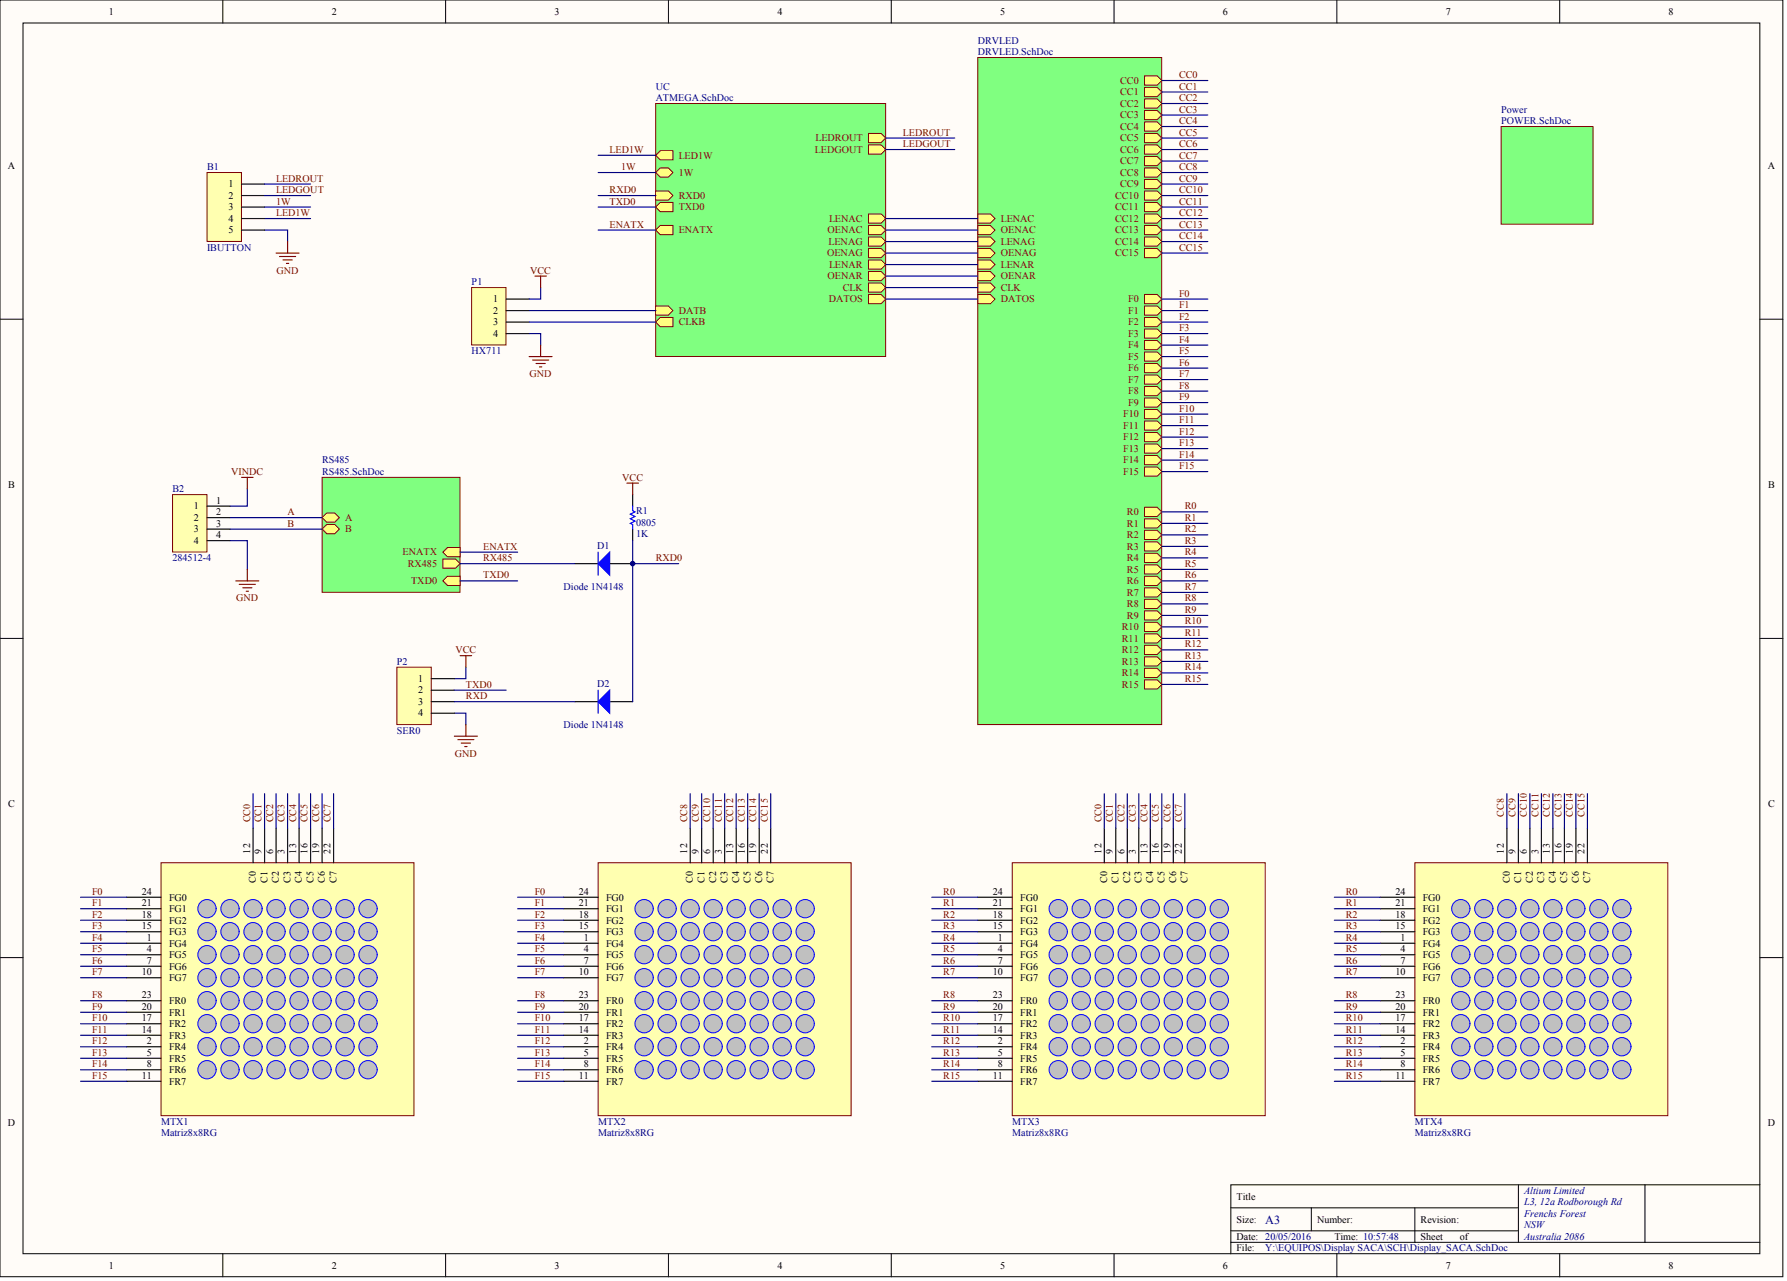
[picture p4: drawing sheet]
<svg xmlns="http://www.w3.org/2000/svg" width="1093mm" height="783mm" viewBox="0 0 1093 783" stroke-linecap="round" stroke-linejoin="round" font-family="sans-serif">
<defs><g id="words">
<text font-size="7.5" fill="#000080" x="774" y="748">A3</text>
<g font-size="6.2">
<text x="67" y="9">1</text>
<text x="203" y="9">2</text>
<text x="339" y="9">3</text>
<text x="475" y="9">4</text>
<text x="612" y="9">5</text>
<text x="748" y="9">6</text>
<text x="884" y="9">7</text>
<text x="1021" y="9">8</text>
<text x="5" y="103">A</text>
<text x="1081" y="103">A</text>
<text x="140" y="115">1</text>
<text x="140" y="122">2</text>
<text x="140" y="129">3</text>
<text x="140" y="136">4</text>
<text x="140" y="143">5</text>
<text x="302" y="185">1</text>
<text x="302" y="192">2</text>
<text x="302" y="199">3</text>
<text x="302" y="206">4</text>
<text x="5" y="298">B</text>
<text x="1081" y="298">B</text>
<text x="119" y="311">1</text>
<text x="132" y="308">1</text>
<text x="132" y="315">2</text>
<text x="119" y="318">2</text>
<text x="132" y="322">3</text>
<text x="119" y="325">3</text>
<text x="132" y="329">4</text>
<text x="119" y="333">4</text>
<text x="256" y="417">1</text>
<text x="256" y="424">2</text>
<text x="256" y="431">3</text>
<text x="256" y="438">4</text>
<text x="5" y="493">C</text>
<text x="1081" y="493">C</text>
<text x="87" y="547">24</text>
<text x="103" y="551">FG0</text>
<text x="354" y="547">24</text>
<text x="371" y="551">FG0</text>
<text x="607" y="547">24</text>
<text x="624" y="551">FG0</text>
<text x="853" y="547">24</text>
<text x="870" y="551">FG0</text>
<text x="87" y="554">21</text>
<text x="103" y="558">FG1</text>
<text x="354" y="554">21</text>
<text x="371" y="558">FG1</text>
<text x="607" y="554">21</text>
<text x="624" y="558">FG1</text>
<text x="853" y="554">21</text>
<text x="870" y="558">FG1</text>
<text x="87" y="561">18</text>
<text x="354" y="561">18</text>
<text x="607" y="561">18</text>
<text x="853" y="561">18</text>
<text x="87" y="568">15</text>
<text x="103" y="565">FG2</text>
<text x="354" y="568">15</text>
<text x="371" y="565">FG2</text>
<text x="607" y="568">15</text>
<text x="624" y="565">FG2</text>
<text x="853" y="568">15</text>
<text x="870" y="565">FG2</text>
<text x="90" y="575">1</text>
<text x="103" y="572">FG3</text>
<text x="357" y="575">1</text>
<text x="371" y="572">FG3</text>
<text x="610" y="575">1</text>
<text x="624" y="572">FG3</text>
<text x="857" y="575">1</text>
<text x="870" y="572">FG3</text>
<text x="103" y="579">FG4</text>
<text x="371" y="579">FG4</text>
<text x="624" y="579">FG4</text>
<text x="870" y="579">FG4</text>
<text x="90" y="582">4</text>
<text x="103" y="586">FG5</text>
<text x="357" y="582">4</text>
<text x="371" y="586">FG5</text>
<text x="610" y="582">4</text>
<text x="624" y="586">FG5</text>
<text x="857" y="582">4</text>
<text x="870" y="586">FG5</text>
<text x="90" y="589">7</text>
<text x="103" y="593">FG6</text>
<text x="357" y="589">7</text>
<text x="371" y="593">FG6</text>
<text x="610" y="589">7</text>
<text x="624" y="593">FG6</text>
<text x="857" y="589">7</text>
<text x="870" y="593">FG6</text>
<text x="87" y="596">10</text>
<text x="103" y="600">FG7</text>
<text x="354" y="596">10</text>
<text x="371" y="600">FG7</text>
<text x="607" y="596">10</text>
<text x="624" y="600">FG7</text>
<text x="853" y="596">10</text>
<text x="870" y="600">FG7</text>
<text x="87" y="610">23</text>
<text x="354" y="610">23</text>
<text x="607" y="610">23</text>
<text x="853" y="610">23</text>
<text x="87" y="617">20</text>
<text x="103" y="614">FR0</text>
<text x="354" y="617">20</text>
<text x="371" y="614">FR0</text>
<text x="607" y="617">20</text>
<text x="624" y="614">FR0</text>
<text x="853" y="617">20</text>
<text x="870" y="614">FR0</text>
<text x="103" y="621">FR1</text>
<text x="371" y="621">FR1</text>
<text x="624" y="621">FR1</text>
<text x="870" y="621">FR1</text>
<text x="87" y="624">17</text>
<text x="103" y="628">FR2</text>
<text x="354" y="624">17</text>
<text x="371" y="628">FR2</text>
<text x="607" y="624">17</text>
<text x="624" y="628">FR2</text>
<text x="853" y="624">17</text>
<text x="870" y="628">FR2</text>
<text x="87" y="631">14</text>
<text x="103" y="635">FR3</text>
<text x="354" y="631">14</text>
<text x="371" y="635">FR3</text>
<text x="607" y="631">14</text>
<text x="624" y="635">FR3</text>
<text x="853" y="631">14</text>
<text x="870" y="635">FR3</text>
<text x="90" y="638">2</text>
<text x="103" y="642">FR4</text>
<text x="357" y="638">2</text>
<text x="371" y="642">FR4</text>
<text x="610" y="638">2</text>
<text x="624" y="642">FR4</text>
<text x="857" y="638">2</text>
<text x="870" y="642">FR4</text>
<text x="90" y="645">5</text>
<text x="357" y="645">5</text>
<text x="610" y="645">5</text>
<text x="857" y="645">5</text>
<text x="90" y="653">8</text>
<text x="103" y="649">FR5</text>
<text x="357" y="653">8</text>
<text x="371" y="649">FR5</text>
<text x="610" y="653">8</text>
<text x="624" y="649">FR5</text>
<text x="857" y="653">8</text>
<text x="870" y="649">FR5</text>
<text x="87" y="660">11</text>
<text x="103" y="656">FR6</text>
<text x="354" y="660">11</text>
<text x="371" y="656">FR6</text>
<text x="607" y="660">11</text>
<text x="624" y="656">FR6</text>
<text x="853" y="660">11</text>
<text x="870" y="656">FR6</text>
<text x="103" y="663">FR7</text>
<text x="371" y="663">FR7</text>
<text x="624" y="663">FR7</text>
<text x="870" y="663">FR7</text>
<text x="5" y="689">D</text>
<text x="1081" y="689">D</text>
<text x="756" y="733">Title</text>
<text x="756" y="747">Size:</text>
<text x="806" y="747">Number:</text>
<text x="869" y="747">Revision:</text>
<text x="756" y="758">Date: 20/05/2016</text>
<text x="816" y="758">Time: 10:57:48</text>
<text x="869" y="758">Sheet</text>
<text x="893" y="758">of</text>
<text x="756" y="765">File:</text>
<text x="67" y="776">1</text>
<text x="203" y="776">2</text>
<text x="339" y="776">3</text>
<text x="475" y="776">4</text>
<text x="612" y="776">5</text>
<text x="748" y="776">6</text>
<text x="884" y="776">7</text>
<text x="1021" y="776">8</text>
</g>
<g font-size="6.2" fill="#000080">
<text x="598" y="27">DRVLED</text>
<text x="598" y="34">DRVLED.SchDoc</text>
<text x="401" y="55">UC</text>
<text x="401" y="62">ATMEGA.SchDoc</text>
<text x="918" y="69">Power</text>
<text x="918" y="76">POWER.SchDoc</text>
<text x="127" y="104">B1</text>
<text x="127" y="153">IBUTTON</text>
<text x="288" y="174">P1</text>
<text x="288" y="216">HX711</text>
<text x="197" y="283">RS485</text>
<text x="197" y="290">RS485.SchDoc</text>
<text x="106" y="301">B2</text>
<text x="389" y="314">R1</text>
<text x="389" y="321">0805</text>
<text x="389" y="328">1K</text>
<text x="365" y="335">D1</text>
<text x="106" y="343">284512-4</text>
<text x="345" y="361">Diode 1N4148</text>
<text x="243" y="406">P2</text>
<text x="365" y="420">D2</text>
<text x="243" y="449">SER0</text>
<text x="345" y="445">Diode 1N4148</text>
<text x="98" y="688">MTX1</text>
<text x="366" y="688">MTX2</text>
<text x="619" y="688">MTX3</text>
<text x="865" y="688">MTX4</text>
<text x="98" y="695">Matriz8x8RG</text>
<text x="366" y="695">Matriz8x8RG</text>
<text x="619" y="695">Matriz8x8RG</text>
<text x="865" y="695">Matriz8x8RG</text>
<text x="932" y="730">Altium Limited</text>
<text x="932" y="737">L3, 12a Rodborough Rd</text>
<text x="932" y="744">Frenchs Forest</text>
<text x="932" y="751">NSW</text>
<text x="932" y="758">Australia 2086</text>
<text x="774" y="765">Y:\EQUIPOS\Display SACA\SCH\Display_SACA.SchDoc</text>
</g>
<g font-size="6.2" fill="#800000">
<text x="721" y="48">CC0</text>
<text x="685" y="51">CC0</text>
<text x="685" y="58">CC1</text>
<text x="721" y="55">CC1</text>
<text x="685" y="65">CC2</text>
<text x="721" y="62">CC2</text>
<text x="721" y="69">CC3</text>
<text x="685" y="72">CC3</text>
<text x="721" y="76">CC4</text>
<text x="552" y="83">LEDROUT</text>
<text x="685" y="79">CC4</text>
<text x="721" y="83">CC5</text>
<text x="499" y="86">LEDROUT</text>
<text x="552" y="90">LEDGOUT</text>
<text x="685" y="86">CC5</text>
<text x="721" y="90">CC6</text>
<text x="373" y="93">LED1W</text>
<text x="498" y="93">LEDGOUT</text>
<text x="685" y="93">CC6</text>
<text x="415" y="97">LED1W</text>
<text x="685" y="100">CC7</text>
<text x="721" y="97">CC7</text>
<text x="380" y="104">1W</text>
<text x="415" y="107">1W</text>
<text x="685" y="107">CC8</text>
<text x="721" y="104">CC8</text>
<text x="169" y="111">LEDROUT</text>
<text x="721" y="111">CC9</text>
<text x="169" y="118">LEDGOUT</text>
<text x="373" y="118">RXD0</text>
<text x="685" y="115">CC9</text>
<text x="721" y="118">CC10</text>
<text x="169" y="125">1W</text>
<text x="373" y="125">TXD0</text>
<text x="415" y="122">RXD0</text>
<text x="682" y="122">CC10</text>
<text x="721" y="125">CC11</text>
<text x="415" y="129">TXD0</text>
<text x="682" y="129">CC11</text>
<text x="169" y="132">LED1W</text>
<text x="507" y="136">LENAC</text>
<text x="612" y="136">LENAC</text>
<text x="682" y="136">CC12</text>
<text x="721" y="132">CC12</text>
<text x="373" y="139">ENATX</text>
<text x="415" y="143">ENATX</text>
<text x="506" y="143">OENAC</text>
<text x="612" y="143">OENAC</text>
<text x="682" y="143">CC13</text>
<text x="721" y="139">CC13</text>
<text x="507" y="150">LENAG</text>
<text x="612" y="150">LENAG</text>
<text x="682" y="150">CC14</text>
<text x="721" y="146">CC14</text>
<text x="721" y="153">CC15</text>
<text x="506" y="157">OENAG</text>
<text x="612" y="157">OENAG</text>
<text x="682" y="157">CC15</text>
<text x="169" y="167">GND</text>
<text x="324" y="167">VCC</text>
<text x="507" y="164">LENAR</text>
<text x="612" y="164">LENAR</text>
<text x="506" y="171">OENAR</text>
<text x="612" y="171">OENAR</text>
<text x="515" y="178">CLK</text>
<text x="612" y="178">CLK</text>
<text x="507" y="185">DATOS</text>
<text x="612" y="185">DATOS</text>
<text x="690" y="185">F0</text>
<text x="721" y="181">F0</text>
<text x="415" y="192">DATB</text>
<text x="690" y="192">F1</text>
<text x="721" y="188">F1</text>
<text x="721" y="195">F2</text>
<text x="415" y="199">CLKB</text>
<text x="690" y="199">F2</text>
<text x="721" y="202">F3</text>
<text x="690" y="206">F3</text>
<text x="721" y="209">F4</text>
<text x="690" y="213">F4</text>
<text x="690" y="220">F5</text>
<text x="721" y="216">F5</text>
<text x="690" y="227">F6</text>
<text x="721" y="224">F6</text>
<text x="324" y="231">GND</text>
<text x="721" y="231">F7</text>
<text x="690" y="234">F7</text>
<text x="721" y="238">F8</text>
<text x="690" y="241">F8</text>
<text x="721" y="245">F9</text>
<text x="690" y="248">F9</text>
<text x="721" y="252">F10</text>
<text x="687" y="255">F10</text>
<text x="687" y="262">F11</text>
<text x="721" y="259">F11</text>
<text x="687" y="269">F12</text>
<text x="721" y="266">F12</text>
<text x="721" y="273">F13</text>
<text x="687" y="276">F13</text>
<text x="721" y="280">F14</text>
<text x="687" y="283">F14</text>
<text x="721" y="287">F15</text>
<text x="141" y="290">VINDC</text>
<text x="381" y="294">VCC</text>
<text x="687" y="290">F15</text>
<text x="725" y="311">R0</text>
<text x="176" y="315">A</text>
<text x="689" y="315">R0</text>
<text x="176" y="322">B</text>
<text x="211" y="318">A</text>
<text x="689" y="322">R1</text>
<text x="725" y="318">R1</text>
<text x="211" y="325">B</text>
<text x="689" y="329">R2</text>
<text x="725" y="325">R2</text>
<text x="725" y="333">R3</text>
<text x="246" y="340">ENATX</text>
<text x="295" y="336">ENATX</text>
<text x="689" y="336">R3</text>
<text x="725" y="340">R4</text>
<text x="249" y="347">RX485</text>
<text x="295" y="343">RX485</text>
<text x="401" y="343">RXD0</text>
<text x="689" y="343">R4</text>
<text x="725" y="347">R5</text>
<text x="295" y="354">TXD0</text>
<text x="689" y="350">R5</text>
<text x="725" y="354">R6</text>
<text x="251" y="357">TXD0</text>
<text x="689" y="357">R6</text>
<text x="689" y="364">R7</text>
<text x="725" y="361">R7</text>
<text x="145" y="368">GND</text>
<text x="689" y="371">R8</text>
<text x="725" y="368">R8</text>
<text x="725" y="375">R9</text>
<text x="689" y="378">R9</text>
<text x="725" y="382">R10</text>
<text x="686" y="385">R10</text>
<text x="725" y="389">R11</text>
<text x="686" y="392">R11</text>
<text x="725" y="396">R12</text>
<text x="279" y="399">VCC</text>
<text x="686" y="399">R12</text>
<text x="686" y="406">R13</text>
<text x="725" y="403">R13</text>
<text x="686" y="413">R14</text>
<text x="725" y="410">R14</text>
<text x="725" y="417">R15</text>
<text x="285" y="420">TXD0</text>
<text x="686" y="420">R15</text>
<text x="285" y="427">RXD</text>
<text x="278" y="463">GND</text>
<text x="56" y="547">F0</text>
<text x="327" y="547">F0</text>
<text x="577" y="547">R0</text>
<text x="823" y="547">R0</text>
<text x="56" y="554">F1</text>
<text x="327" y="554">F1</text>
<text x="577" y="554">R1</text>
<text x="823" y="554">R1</text>
<text x="56" y="561">F2</text>
<text x="327" y="561">F2</text>
<text x="577" y="561">R2</text>
<text x="823" y="561">R2</text>
<text x="56" y="568">F3</text>
<text x="327" y="568">F3</text>
<text x="577" y="568">R3</text>
<text x="823" y="568">R3</text>
<text x="56" y="575">F4</text>
<text x="327" y="575">F4</text>
<text x="577" y="575">R4</text>
<text x="823" y="575">R4</text>
<text x="56" y="582">F5</text>
<text x="327" y="582">F5</text>
<text x="577" y="582">R5</text>
<text x="823" y="582">R5</text>
<text x="56" y="589">F6</text>
<text x="327" y="589">F6</text>
<text x="577" y="589">R6</text>
<text x="823" y="589">R6</text>
<text x="56" y="596">F7</text>
<text x="327" y="596">F7</text>
<text x="577" y="596">R7</text>
<text x="823" y="596">R7</text>
<text x="56" y="610">F8</text>
<text x="327" y="610">F8</text>
<text x="577" y="610">R8</text>
<text x="823" y="610">R8</text>
<text x="56" y="617">F9</text>
<text x="327" y="617">F9</text>
<text x="577" y="617">R9</text>
<text x="823" y="617">R9</text>
<text x="56" y="624">F10</text>
<text x="327" y="624">F10</text>
<text x="577" y="624">R10</text>
<text x="823" y="624">R10</text>
<text x="56" y="631">F11</text>
<text x="327" y="631">F11</text>
<text x="577" y="631">R11</text>
<text x="823" y="631">R11</text>
<text x="56" y="638">F12</text>
<text x="327" y="638">F12</text>
<text x="577" y="638">R12</text>
<text x="823" y="638">R12</text>
<text x="56" y="645">F13</text>
<text x="327" y="645">F13</text>
<text x="577" y="645">R13</text>
<text x="823" y="645">R13</text>
<text x="56" y="653">F14</text>
<text x="327" y="653">F14</text>
<text x="577" y="653">R14</text>
<text x="823" y="653">R14</text>
<text x="56" y="660">F15</text>
<text x="327" y="660">F15</text>
<text x="577" y="660">R15</text>
<text x="823" y="660">R15</text>
</g>
<g font-size="6.1" fill="#800000">
<text x="153" y="503" transform="rotate(-90 153 503)">CC0</text>
<text x="160" y="503" transform="rotate(-90 160 503)">CC1</text>
<text x="167" y="503" transform="rotate(-90 167 503)">CC2</text>
<text x="174" y="503" transform="rotate(-90 174 503)">CC3</text>
<text x="181" y="503" transform="rotate(-90 181 503)">CC4</text>
<text x="188" y="503" transform="rotate(-90 188 503)">CC5</text>
<text x="195" y="503" transform="rotate(-90 195 503)">CC6</text>
<text x="202" y="503" transform="rotate(-90 202 503)">CC7</text>
<text x="420" y="503" transform="rotate(-90 420 503)">CC8</text>
<text x="427" y="503" transform="rotate(-90 427 503)">CC9</text>
<text x="434" y="503" transform="rotate(-90 434 503)">CC10</text>
<text x="441" y="503" transform="rotate(-90 441 503)">CC11</text>
<text x="448" y="503" transform="rotate(-90 448 503)">CC12</text>
<text x="455" y="503" transform="rotate(-90 455 503)">CC13</text>
<text x="463" y="503" transform="rotate(-90 463 503)">CC14</text>
<text x="470" y="503" transform="rotate(-90 470 503)">CC15</text>
<text x="674" y="503" transform="rotate(-90 674 503)">CC0</text>
<text x="681" y="503" transform="rotate(-90 681 503)">CC1</text>
<text x="688" y="503" transform="rotate(-90 688 503)">CC2</text>
<text x="695" y="503" transform="rotate(-90 695 503)">CC3</text>
<text x="702" y="503" transform="rotate(-90 702 503)">CC4</text>
<text x="709" y="503" transform="rotate(-90 709 503)">CC5</text>
<text x="716" y="503" transform="rotate(-90 716 503)">CC6</text>
<text x="723" y="503" transform="rotate(-90 723 503)">CC7</text>
<text x="920" y="499" transform="rotate(-90 920 499)">CC8</text>
<text x="927" y="499" transform="rotate(-90 927 499)">CC9</text>
<text x="934" y="499" transform="rotate(-90 934 499)">CC10</text>
<text x="941" y="499" transform="rotate(-90 941 499)">CC11</text>
<text x="948" y="499" transform="rotate(-90 948 499)">CC12</text>
<text x="955" y="499" transform="rotate(-90 955 499)">CC13</text>
<text x="962" y="499" transform="rotate(-90 962 499)">CC14</text>
<text x="969" y="499" transform="rotate(-90 969 499)">CC15</text>
</g>
<g font-size="6.1">
<text x="153" y="522" transform="rotate(-90 153 522)">12</text>
<text x="160" y="522" transform="rotate(-90 160 522)">9</text>
<text x="167" y="522" transform="rotate(-90 167 522)">6</text>
<text x="174" y="522" transform="rotate(-90 174 522)">3</text>
<text x="181" y="522" transform="rotate(-90 181 522)">13</text>
<text x="188" y="522" transform="rotate(-90 188 522)">16</text>
<text x="195" y="522" transform="rotate(-90 195 522)">19</text>
<text x="202" y="522" transform="rotate(-90 202 522)">22</text>
<text x="420" y="522" transform="rotate(-90 420 522)">12</text>
<text x="427" y="522" transform="rotate(-90 427 522)">9</text>
<text x="434" y="522" transform="rotate(-90 434 522)">6</text>
<text x="441" y="522" transform="rotate(-90 441 522)">3</text>
<text x="448" y="522" transform="rotate(-90 448 522)">13</text>
<text x="455" y="522" transform="rotate(-90 455 522)">16</text>
<text x="463" y="522" transform="rotate(-90 463 522)">19</text>
<text x="470" y="522" transform="rotate(-90 470 522)">22</text>
<text x="674" y="522" transform="rotate(-90 674 522)">12</text>
<text x="681" y="522" transform="rotate(-90 681 522)">9</text>
<text x="688" y="522" transform="rotate(-90 688 522)">6</text>
<text x="695" y="522" transform="rotate(-90 695 522)">3</text>
<text x="702" y="522" transform="rotate(-90 702 522)">13</text>
<text x="709" y="522" transform="rotate(-90 709 522)">16</text>
<text x="716" y="522" transform="rotate(-90 716 522)">19</text>
<text x="723" y="522" transform="rotate(-90 723 522)">22</text>
<text x="920" y="522" transform="rotate(-90 920 522)">12</text>
<text x="927" y="522" transform="rotate(-90 927 522)">9</text>
<text x="934" y="522" transform="rotate(-90 934 522)">6</text>
<text x="941" y="522" transform="rotate(-90 941 522)">3</text>
<text x="948" y="522" transform="rotate(-90 948 522)">13</text>
<text x="955" y="522" transform="rotate(-90 955 522)">16</text>
<text x="962" y="522" transform="rotate(-90 962 522)">19</text>
<text x="969" y="522" transform="rotate(-90 969 522)">22</text>
<text x="156" y="540" transform="rotate(-90 156 540)">C0</text>
<text x="164" y="540" transform="rotate(-90 164 540)">C1</text>
<text x="171" y="540" transform="rotate(-90 171 540)">C2</text>
<text x="178" y="540" transform="rotate(-90 178 540)">C3</text>
<text x="185" y="540" transform="rotate(-90 185 540)">C4</text>
<text x="192" y="540" transform="rotate(-90 192 540)">C5</text>
<text x="199" y="540" transform="rotate(-90 199 540)">C6</text>
<text x="206" y="540" transform="rotate(-90 206 540)">C7</text>
<text x="424" y="540" transform="rotate(-90 424 540)">C0</text>
<text x="431" y="540" transform="rotate(-90 431 540)">C1</text>
<text x="438" y="540" transform="rotate(-90 438 540)">C2</text>
<text x="445" y="540" transform="rotate(-90 445 540)">C3</text>
<text x="452" y="540" transform="rotate(-90 452 540)">C4</text>
<text x="459" y="540" transform="rotate(-90 459 540)">C5</text>
<text x="466" y="540" transform="rotate(-90 466 540)">C6</text>
<text x="473" y="540" transform="rotate(-90 473 540)">C7</text>
<text x="677" y="540" transform="rotate(-90 677 540)">C0</text>
<text x="684" y="540" transform="rotate(-90 684 540)">C1</text>
<text x="691" y="540" transform="rotate(-90 691 540)">C2</text>
<text x="698" y="540" transform="rotate(-90 698 540)">C3</text>
<text x="705" y="540" transform="rotate(-90 705 540)">C4</text>
<text x="712" y="540" transform="rotate(-90 712 540)">C5</text>
<text x="719" y="540" transform="rotate(-90 719 540)">C6</text>
<text x="726" y="540" transform="rotate(-90 726 540)">C7</text>
<text x="923" y="540" transform="rotate(-90 923 540)">C0</text>
<text x="930" y="540" transform="rotate(-90 930 540)">C1</text>
<text x="937" y="540" transform="rotate(-90 937 540)">C2</text>
<text x="944" y="540" transform="rotate(-90 944 540)">C3</text>
<text x="951" y="540" transform="rotate(-90 951 540)">C4</text>
<text x="958" y="540" transform="rotate(-90 958 540)">C5</text>
<text x="966" y="540" transform="rotate(-90 966 540)">C6</text>
<text x="973" y="540" transform="rotate(-90 973 540)">C7</text>
</g>
</g></defs>
<g fill="#fffcf8" stroke="#000" stroke-width=".61">
<path d="M0 0h1090v781h-1090z"/>
<path d="M14 14h1062v752h-1062z"/>
</g>
<g fill="none" stroke="#000" stroke-width=".61">
<path d="M136 0v14M273 0v14M409 0v14M545 0v14M681 0v14M818 0v14M954 0v14M0 195h14M1076 195h14M0 390h14M1076 390h14M0 585h14"/>
<path d="M1076 585h14M753 738h176M802 738v14M865 738v22M929 724v36M1006 724h-253v43M1076 724h-70v36M753 760h323M753 752h176M136 767v14M273 767v14M409 767v14"/>
<path d="M545 767v14M681 767v14M818 767v14M954 767v14"/>
</g>
<path d="M197 292h84v70h-84z" fill="#80ff80" stroke="#800000" stroke-width=".61"/>
<g fill="#ffff80" stroke="#800000" stroke-width=".61">
<path d="M271 355l3-3h7v6h-7z" fill-rule="evenodd"/>
<path d="M271 342h8l2 3-2 2h-8z" fill-rule="evenodd"/>
<path d="M197 316l3-2h5l3 2-3 3h-5z" fill-rule="evenodd"/>
<path d="M197 323l3-2h5l3 2-3 3h-5z" fill-rule="evenodd"/>
<path d="M271 338l3-3h7v5h-7z" fill-rule="evenodd"/>
</g>
<path d="M281 338h36M281 355h36M281 345h71" fill="none" stroke="#000080" stroke-width=".7"/>
<path d="M352 345h14M373 345h14" fill="none" stroke="#000" stroke-width=".7"/>
<path d="M366 345l7-7v14z" fill="#00f" stroke="#00f" stroke-width=".7"/>
<path d="M366 338v14" fill="none" stroke="#00f" stroke-width=".7"/>
<path d="M106 302h21v35h-21z" fill="#ffffb0" stroke="#800000" stroke-width=".61"/>
<path d="M127 309h14M127 316h14M127 323h14M127 331h14" fill="none" stroke="#000" stroke-width=".7"/>
<path d="M151 299v10h-10M141 316h56M141 331h10v17M141 323h56M285 408v7h-7M278 436h7v7" fill="none" stroke="#000080" stroke-width=".7"/>
<g fill="none" stroke="#800000" stroke-width=".7">
<path d="M148 292h7M151 292v7M144 355h14M146 357h10M148 359h6M151 348v7M151 361h1M281 401h7M285 401v7M278 450h14M280 452h10M282 454h6"/>
<path d="M284 456h2M285 443v7"/>
</g>
<path d="M243 408h21v35h-21z" fill="#ffffb0" stroke="#800000" stroke-width=".61"/>
<path d="M387 302v7M387 323v8M264 415h14M264 422h14M264 429h14M264 436h14M352 429h14M373 429h14" fill="none" stroke="#000" stroke-width=".7"/>
<path d="M162 134h28M162 141h14v7M387 331v98M387 345h28M278 422h32M278 429h74" fill="none" stroke="#000080" stroke-width=".7"/>
<path d="M366 429l7-7v14z" fill="#00f" stroke="#00f" stroke-width=".7"/>
<path d="M387 309v3l1 1-2 1 2 2-2 1 2 2-2 1 1 1v2M366 422v14" fill="none" stroke="#00f" stroke-width=".7"/>
<path d="M169 155h14M171 157h10M173 159h6M176 148v7M175 161h2M383 295h7M387 295v7" fill="none" stroke="#800000" stroke-width=".7"/>
<path d="M127 105h21v43h-21z" fill="#ffffb0" stroke="#800000" stroke-width=".61"/>
<path d="M148 113h14M148 120h14M148 127h14M148 134h14M148 141h14" fill="none" stroke="#000" stroke-width=".7"/>
<path d="M162 113h28M162 120h28M162 127h28" fill="none" stroke="#000080" stroke-width=".7"/>
<path d="M401 63h141v155h-141z" fill="#80ff80" stroke="#800000" stroke-width=".61"/>
<g fill="#ffff80" stroke="#800000" stroke-width=".61">
<path d="M401 105l3-2h5l3 2-3 3h-5z" fill-rule="evenodd"/>
<path d="M401 117h8l3 3-3 2h-8z" fill-rule="evenodd"/>
<path d="M401 127l3-3h8v5h-8z" fill-rule="evenodd"/>
<path d="M401 141l3-3h8v5h-8z" fill-rule="evenodd"/>
<path d="M531 89h8l3 2-3 3h-8z" fill-rule="evenodd"/>
<path d="M531 82h8l3 2-3 3h-8z" fill-rule="evenodd"/>
<path d="M531 131h8l3 3-3 2h-8z" fill-rule="evenodd"/>
<path d="M531 138h8l3 3-3 2h-8z" fill-rule="evenodd"/>
<path d="M531 145h8l3 3-3 2h-8z" fill-rule="evenodd"/>
<path d="M531 152h8l3 3-3 3h-8z" fill-rule="evenodd"/>
<path d="M531 159h8l3 3-3 3h-8z" fill-rule="evenodd"/>
<path d="M531 166h8l3 3-3 3h-8z" fill-rule="evenodd"/>
<path d="M531 173h8l3 3-3 3h-8z" fill-rule="evenodd"/>
<path d="M531 180h8l3 3-3 3h-8z" fill-rule="evenodd"/>
<path d="M401 187h8l3 3-3 3h-8z" fill-rule="evenodd"/>
<path d="M401 197l3-3h8v6h-8z" fill-rule="evenodd"/>
<path d="M401 95l3-3h8v6h-8z" fill-rule="evenodd"/>
</g>
<path d="M542 84h42M542 91h42M366 105h35M366 120h35M366 127h35M366 141h35" fill="none" stroke="#000080" stroke-width=".7"/>
<path d="M598 35h112v408h-112z" fill="#80ff80" stroke="#800000" stroke-width=".61"/>
<g fill="#ffff80" stroke="#800000" stroke-width=".61">
<path d="M598 131h8l3 3-3 2h-8z" fill-rule="evenodd"/>
<path d="M598 138h8l3 3-3 2h-8z" fill-rule="evenodd"/>
<path d="M598 145h8l3 3-3 2h-8z" fill-rule="evenodd"/>
<path d="M598 152h8l3 3-3 3h-8z" fill-rule="evenodd"/>
<path d="M598 159h8l3 3-3 3h-8z" fill-rule="evenodd"/>
<path d="M598 166h8l3 3-3 3h-8z" fill-rule="evenodd"/>
<path d="M598 173h8l3 3-3 3h-8z" fill-rule="evenodd"/>
<path d="M598 180h8l3 3-3 3h-8z" fill-rule="evenodd"/>
<path d="M700 46h8l3 3-3 3h-8z" fill-rule="evenodd"/>
<path d="M700 53h8l3 3-3 3h-8z" fill-rule="evenodd"/>
<path d="M700 60h8l3 3-3 3h-8z" fill-rule="evenodd"/>
<path d="M700 68h8l3 2-3 3h-8z" fill-rule="evenodd"/>
<path d="M700 75h8l3 2-3 3h-8z" fill-rule="evenodd"/>
<path d="M700 82h8l3 2-3 3h-8z" fill-rule="evenodd"/>
<path d="M700 89h8l3 2-3 3h-8z" fill-rule="evenodd"/>
<path d="M700 96h8l3 2-3 3h-8z" fill-rule="evenodd"/>
<path d="M700 180h8l3 3-3 3h-8z" fill-rule="evenodd"/>
<path d="M700 187h8l3 3-3 3h-8z" fill-rule="evenodd"/>
<path d="M700 194h8l3 3-3 3h-8z" fill-rule="evenodd"/>
<path d="M700 201h8l3 3-3 3h-8z" fill-rule="evenodd"/>
<path d="M700 208h8l3 3-3 3h-8z" fill-rule="evenodd"/>
<path d="M700 215h8l3 3-3 3h-8z" fill-rule="evenodd"/>
<path d="M700 222h8l3 3-3 3h-8z" fill-rule="evenodd"/>
<path d="M700 229h8l3 3-3 3h-8z" fill-rule="evenodd"/>
<path d="M700 236h8l3 3-3 3h-8z" fill-rule="evenodd"/>
<path d="M700 243h8l3 3-3 3h-8z" fill-rule="evenodd"/>
<path d="M700 250h8l3 3-3 3h-8z" fill-rule="evenodd"/>
<path d="M700 257h8l3 3-3 3h-8z" fill-rule="evenodd"/>
<path d="M700 264h8l3 3-3 3h-8z" fill-rule="evenodd"/>
<path d="M700 271h8l3 3-3 3h-8z" fill-rule="evenodd"/>
<path d="M700 278h8l3 3-3 3h-8z" fill-rule="evenodd"/>
<path d="M700 286h8l3 2-3 3h-8z" fill-rule="evenodd"/>
<path d="M700 310h8l3 3-3 3h-8z" fill-rule="evenodd"/>
<path d="M700 317h8l3 3-3 3h-8z" fill-rule="evenodd"/>
<path d="M700 324h8l3 3-3 3h-8z" fill-rule="evenodd"/>
<path d="M700 331h8l3 3-3 3h-8z" fill-rule="evenodd"/>
<path d="M700 338h8l3 3-3 3h-8z" fill-rule="evenodd"/>
<path d="M700 345h8l3 3-3 3h-8z" fill-rule="evenodd"/>
<path d="M700 352h8l3 3-3 3h-8z" fill-rule="evenodd"/>
<path d="M700 359h8l3 3-3 3h-8z" fill-rule="evenodd"/>
<path d="M700 366h8l3 3-3 3h-8z" fill-rule="evenodd"/>
<path d="M700 373h8l3 3-3 3h-8z" fill-rule="evenodd"/>
<path d="M700 380h8l3 3-3 3h-8z" fill-rule="evenodd"/>
<path d="M700 387h8l3 3-3 3h-8z" fill-rule="evenodd"/>
<path d="M700 395h8l3 2-3 3h-8z" fill-rule="evenodd"/>
<path d="M700 402h8l3 2-3 3h-8z" fill-rule="evenodd"/>
<path d="M700 409h8l3 2-3 3h-8z" fill-rule="evenodd"/>
<path d="M700 416h8l3 2-3 3h-8z" fill-rule="evenodd"/>
<path d="M700 103h8l3 2-3 3h-8z" fill-rule="evenodd"/>
<path d="M700 110h8l3 3-3 2h-8z" fill-rule="evenodd"/>
<path d="M700 117h8l3 3-3 2h-8z" fill-rule="evenodd"/>
<path d="M700 124h8l3 3-3 2h-8z" fill-rule="evenodd"/>
<path d="M700 131h8l3 3-3 2h-8z" fill-rule="evenodd"/>
<path d="M700 138h8l3 3-3 2h-8z" fill-rule="evenodd"/>
<path d="M700 145h8l3 3-3 2h-8z" fill-rule="evenodd"/>
<path d="M700 152h8l3 3-3 3h-8z" fill-rule="evenodd"/>
</g>
<g fill="none" stroke="#000080" stroke-width=".7">
<path d="M711 49h28M711 56h28M711 63h28M711 70h28M711 77h28M711 84h28M711 91h28M711 98h28M542 134h56M542 141h56M542 148h56M542 155h56"/>
<path d="M542 162h56M542 169h56M542 176h56M542 183h56M711 183h28M711 190h28M711 197h28M711 204h28M711 211h28M711 218h28M711 225h28M711 232h28"/>
<path d="M711 239h28M711 246h28M711 253h28M711 260h28M711 267h28M711 274h28M711 281h28M711 288h28"/>
</g>
<path d="M865 527h155v155h-155z" fill="#ffffb0" stroke="#800000" stroke-width=".61"/>
<g fill="#c0c0c0" stroke="#00f" stroke-width=".61">
<circle cx="893" cy="556" r="6"/>
<circle cx="907" cy="556" r="6"/>
<circle cx="922" cy="556" r="6"/>
<circle cx="936" cy="556" r="6"/>
<circle cx="950" cy="556" r="6"/>
<circle cx="964" cy="556" r="6"/>
<circle cx="978" cy="556" r="6"/>
<circle cx="992" cy="556" r="6"/>
<circle cx="893" cy="570" r="6"/>
<circle cx="907" cy="570" r="6"/>
<circle cx="922" cy="570" r="6"/>
<circle cx="936" cy="570" r="6"/>
<circle cx="950" cy="570" r="6"/>
<circle cx="964" cy="570" r="6"/>
<circle cx="978" cy="570" r="6"/>
<circle cx="992" cy="570" r="6"/>
<circle cx="893" cy="584" r="6"/>
<circle cx="907" cy="584" r="6"/>
<circle cx="922" cy="584" r="6"/>
<circle cx="936" cy="584" r="6"/>
<circle cx="950" cy="584" r="6"/>
<circle cx="964" cy="584" r="6"/>
<circle cx="978" cy="584" r="6"/>
<circle cx="992" cy="584" r="6"/>
<circle cx="893" cy="598" r="6"/>
<circle cx="907" cy="598" r="6"/>
<circle cx="922" cy="598" r="6"/>
<circle cx="936" cy="598" r="6"/>
<circle cx="950" cy="598" r="6"/>
<circle cx="964" cy="598" r="6"/>
<circle cx="978" cy="598" r="6"/>
<circle cx="992" cy="598" r="6"/>
<circle cx="893" cy="612" r="6"/>
<circle cx="907" cy="612" r="6"/>
<circle cx="922" cy="612" r="6"/>
<circle cx="936" cy="612" r="6"/>
<circle cx="950" cy="612" r="6"/>
<circle cx="964" cy="612" r="6"/>
<circle cx="978" cy="612" r="6"/>
<circle cx="992" cy="612" r="6"/>
<circle cx="893" cy="626" r="6"/>
<circle cx="907" cy="626" r="6"/>
<circle cx="922" cy="626" r="6"/>
<circle cx="936" cy="626" r="6"/>
<circle cx="950" cy="626" r="6"/>
<circle cx="964" cy="626" r="6"/>
<circle cx="978" cy="626" r="6"/>
<circle cx="992" cy="626" r="6"/>
<circle cx="893" cy="640" r="6"/>
<circle cx="907" cy="640" r="6"/>
<circle cx="922" cy="640" r="6"/>
<circle cx="936" cy="640" r="6"/>
<circle cx="950" cy="640" r="6"/>
<circle cx="964" cy="640" r="6"/>
<circle cx="978" cy="640" r="6"/>
<circle cx="992" cy="640" r="6"/>
<circle cx="893" cy="654" r="6"/>
<circle cx="907" cy="654" r="6"/>
<circle cx="922" cy="654" r="6"/>
<circle cx="936" cy="654" r="6"/>
<circle cx="950" cy="654" r="6"/>
<circle cx="964" cy="654" r="6"/>
<circle cx="978" cy="654" r="6"/>
<circle cx="992" cy="654" r="6"/>
</g>
<g fill="none" stroke="#000" stroke-width=".7">
<path d="M922 506v21M929 506v21M936 506v21M943 506v21M950 506v21M957 506v21M964 506v21M971 506v21M844 549h21M844 556h21M844 563h21M844 570h21"/>
<path d="M844 577h21M844 584h21M844 591h21M844 598h21M844 612h21M844 619h21M844 626h21M844 633h21M844 640h21M844 647h21M844 654h21M844 661h21"/>
</g>
<g fill="none" stroke="#000080" stroke-width=".7">
<path d="M922 485v21M929 485v21M936 485v21M943 485v21M950 485v21M957 485v21M964 485v21M971 485v21M816 549h28M816 556h28M816 563h28M816 570h28"/>
<path d="M816 577h28M816 584h28M816 591h28M816 598h28M816 612h28M816 619h28M816 626h28M816 633h28M816 640h28M816 647h28M816 654h28M816 661h28"/>
</g>
<path d="M619 527h155v155h-155z" fill="#ffffb0" stroke="#800000" stroke-width=".61"/>
<g fill="#c0c0c0" stroke="#00f" stroke-width=".61">
<circle cx="647" cy="556" r="6"/>
<circle cx="661" cy="556" r="6"/>
<circle cx="675" cy="556" r="6"/>
<circle cx="689" cy="556" r="6"/>
<circle cx="703" cy="556" r="6"/>
<circle cx="718" cy="556" r="6"/>
<circle cx="732" cy="556" r="6"/>
<circle cx="746" cy="556" r="6"/>
<circle cx="647" cy="570" r="6"/>
<circle cx="661" cy="570" r="6"/>
<circle cx="675" cy="570" r="6"/>
<circle cx="689" cy="570" r="6"/>
<circle cx="703" cy="570" r="6"/>
<circle cx="718" cy="570" r="6"/>
<circle cx="732" cy="570" r="6"/>
<circle cx="746" cy="570" r="6"/>
<circle cx="647" cy="584" r="6"/>
<circle cx="661" cy="584" r="6"/>
<circle cx="675" cy="584" r="6"/>
<circle cx="689" cy="584" r="6"/>
<circle cx="703" cy="584" r="6"/>
<circle cx="718" cy="584" r="6"/>
<circle cx="732" cy="584" r="6"/>
<circle cx="746" cy="584" r="6"/>
<circle cx="647" cy="598" r="6"/>
<circle cx="661" cy="598" r="6"/>
<circle cx="675" cy="598" r="6"/>
<circle cx="689" cy="598" r="6"/>
<circle cx="703" cy="598" r="6"/>
<circle cx="718" cy="598" r="6"/>
<circle cx="732" cy="598" r="6"/>
<circle cx="746" cy="598" r="6"/>
<circle cx="647" cy="612" r="6"/>
<circle cx="661" cy="612" r="6"/>
<circle cx="675" cy="612" r="6"/>
<circle cx="689" cy="612" r="6"/>
<circle cx="703" cy="612" r="6"/>
<circle cx="718" cy="612" r="6"/>
<circle cx="732" cy="612" r="6"/>
<circle cx="746" cy="612" r="6"/>
<circle cx="647" cy="626" r="6"/>
<circle cx="661" cy="626" r="6"/>
<circle cx="675" cy="626" r="6"/>
<circle cx="689" cy="626" r="6"/>
<circle cx="703" cy="626" r="6"/>
<circle cx="718" cy="626" r="6"/>
<circle cx="732" cy="626" r="6"/>
<circle cx="746" cy="626" r="6"/>
<circle cx="647" cy="640" r="6"/>
<circle cx="661" cy="640" r="6"/>
<circle cx="675" cy="640" r="6"/>
<circle cx="689" cy="640" r="6"/>
<circle cx="703" cy="640" r="6"/>
<circle cx="718" cy="640" r="6"/>
<circle cx="732" cy="640" r="6"/>
<circle cx="746" cy="640" r="6"/>
<circle cx="647" cy="654" r="6"/>
<circle cx="661" cy="654" r="6"/>
<circle cx="675" cy="654" r="6"/>
<circle cx="689" cy="654" r="6"/>
<circle cx="703" cy="654" r="6"/>
<circle cx="718" cy="654" r="6"/>
<circle cx="732" cy="654" r="6"/>
<circle cx="746" cy="654" r="6"/>
</g>
<g fill="none" stroke="#000" stroke-width=".7">
<path d="M675 506v21M682 506v21M689 506v21M696 506v21M704 506v21M711 506v21M718 506v21M725 506v21M598 549h21M598 556h21M598 563h21M598 570h21"/>
<path d="M598 577h21M598 584h21M598 591h21M598 598h21M598 612h21M598 619h21M598 626h21M598 633h21M598 640h21M598 647h21M598 654h21M598 661h21"/>
</g>
<g fill="none" stroke="#000080" stroke-width=".7">
<path d="M711 313h28M711 320h28M711 327h28M711 334h28M711 341h28M711 348h28M711 355h28M711 362h28M711 369h28M711 376h28M711 383h28M711 390h28"/>
<path d="M711 397h28M711 404h28M711 411h28M711 418h28M675 485v21M682 485v21M689 485v21M696 485v21M704 485v21M711 485v21M718 485v21M725 485v21"/>
<path d="M570 549h28M570 556h28M570 563h28M570 570h28M570 577h28M570 584h28M570 591h28M570 598h28M570 612h28M570 619h28M570 626h28M570 633h28"/>
<path d="M570 640h28M570 647h28M570 654h28M570 661h28"/>
</g>
<path d="M98 527h155v155h-155z" fill="#ffffb0" stroke="#800000" stroke-width=".61"/>
<g fill="#c0c0c0" stroke="#00f" stroke-width=".61">
<circle cx="127" cy="556" r="6"/>
<circle cx="141" cy="556" r="6"/>
<circle cx="155" cy="556" r="6"/>
<circle cx="169" cy="556" r="6"/>
<circle cx="183" cy="556" r="6"/>
<circle cx="197" cy="556" r="6"/>
<circle cx="211" cy="556" r="6"/>
<circle cx="225" cy="556" r="6"/>
<circle cx="127" cy="570" r="6"/>
<circle cx="141" cy="570" r="6"/>
<circle cx="155" cy="570" r="6"/>
<circle cx="169" cy="570" r="6"/>
<circle cx="183" cy="570" r="6"/>
<circle cx="197" cy="570" r="6"/>
<circle cx="211" cy="570" r="6"/>
<circle cx="225" cy="570" r="6"/>
<circle cx="127" cy="584" r="6"/>
<circle cx="141" cy="584" r="6"/>
<circle cx="155" cy="584" r="6"/>
<circle cx="169" cy="584" r="6"/>
<circle cx="183" cy="584" r="6"/>
<circle cx="197" cy="584" r="6"/>
<circle cx="211" cy="584" r="6"/>
<circle cx="225" cy="584" r="6"/>
<circle cx="127" cy="598" r="6"/>
<circle cx="141" cy="598" r="6"/>
<circle cx="155" cy="598" r="6"/>
<circle cx="169" cy="598" r="6"/>
<circle cx="183" cy="598" r="6"/>
<circle cx="197" cy="598" r="6"/>
<circle cx="211" cy="598" r="6"/>
<circle cx="225" cy="598" r="6"/>
<circle cx="127" cy="612" r="6"/>
<circle cx="141" cy="612" r="6"/>
<circle cx="155" cy="612" r="6"/>
<circle cx="169" cy="612" r="6"/>
<circle cx="183" cy="612" r="6"/>
<circle cx="197" cy="612" r="6"/>
<circle cx="211" cy="612" r="6"/>
<circle cx="225" cy="612" r="6"/>
<circle cx="127" cy="626" r="6"/>
<circle cx="141" cy="626" r="6"/>
<circle cx="155" cy="626" r="6"/>
<circle cx="169" cy="626" r="6"/>
<circle cx="183" cy="626" r="6"/>
<circle cx="197" cy="626" r="6"/>
<circle cx="211" cy="626" r="6"/>
<circle cx="225" cy="626" r="6"/>
<circle cx="127" cy="640" r="6"/>
<circle cx="141" cy="640" r="6"/>
<circle cx="155" cy="640" r="6"/>
<circle cx="169" cy="640" r="6"/>
<circle cx="183" cy="640" r="6"/>
<circle cx="197" cy="640" r="6"/>
<circle cx="211" cy="640" r="6"/>
<circle cx="225" cy="640" r="6"/>
<circle cx="127" cy="654" r="6"/>
<circle cx="141" cy="654" r="6"/>
<circle cx="155" cy="654" r="6"/>
<circle cx="169" cy="654" r="6"/>
<circle cx="183" cy="654" r="6"/>
<circle cx="197" cy="654" r="6"/>
<circle cx="211" cy="654" r="6"/>
<circle cx="225" cy="654" r="6"/>
</g>
<g fill="none" stroke="#000" stroke-width=".7">
<path d="M155 506v21M162 506v21M169 506v21M176 506v21M183 506v21M190 506v21M197 506v21M204 506v21M77 549h21M77 556h21M77 563h21M77 570h21"/>
<path d="M77 577h21M77 584h21M77 591h21M77 598h21M77 612h21M77 619h21M77 626h21M77 633h21M77 640h21M77 647h21M77 654h21M77 661h21"/>
</g>
<g fill="none" stroke="#000080" stroke-width=".7">
<path d="M155 485v21M162 485v21M169 485v21M176 485v21M183 485v21M190 485v21M197 485v21M204 485v21M49 549h28M49 556h28M49 563h28M49 570h28"/>
<path d="M49 577h28M49 584h28M49 591h28M49 598h28M49 612h28M49 619h28M49 626h28M49 633h28M49 640h28M49 647h28M49 654h28M49 661h28"/>
</g>
<path d="M366 527h155v155h-155z" fill="#ffffb0" stroke="#800000" stroke-width=".61"/>
<g fill="#c0c0c0" stroke="#00f" stroke-width=".61">
<circle cx="394" cy="556" r="6"/>
<circle cx="408" cy="556" r="6"/>
<circle cx="422" cy="556" r="6"/>
<circle cx="436" cy="556" r="6"/>
<circle cx="450" cy="556" r="6"/>
<circle cx="464" cy="556" r="6"/>
<circle cx="478" cy="556" r="6"/>
<circle cx="492" cy="556" r="6"/>
<circle cx="394" cy="570" r="6"/>
<circle cx="408" cy="570" r="6"/>
<circle cx="422" cy="570" r="6"/>
<circle cx="436" cy="570" r="6"/>
<circle cx="450" cy="570" r="6"/>
<circle cx="464" cy="570" r="6"/>
<circle cx="478" cy="570" r="6"/>
<circle cx="492" cy="570" r="6"/>
<circle cx="394" cy="584" r="6"/>
<circle cx="408" cy="584" r="6"/>
<circle cx="422" cy="584" r="6"/>
<circle cx="436" cy="584" r="6"/>
<circle cx="450" cy="584" r="6"/>
<circle cx="464" cy="584" r="6"/>
<circle cx="478" cy="584" r="6"/>
<circle cx="492" cy="584" r="6"/>
<circle cx="394" cy="598" r="6"/>
<circle cx="408" cy="598" r="6"/>
<circle cx="422" cy="598" r="6"/>
<circle cx="436" cy="598" r="6"/>
<circle cx="450" cy="598" r="6"/>
<circle cx="464" cy="598" r="6"/>
<circle cx="478" cy="598" r="6"/>
<circle cx="492" cy="598" r="6"/>
<circle cx="394" cy="612" r="6"/>
<circle cx="408" cy="612" r="6"/>
<circle cx="422" cy="612" r="6"/>
<circle cx="436" cy="612" r="6"/>
<circle cx="450" cy="612" r="6"/>
<circle cx="464" cy="612" r="6"/>
<circle cx="478" cy="612" r="6"/>
<circle cx="492" cy="612" r="6"/>
<circle cx="394" cy="626" r="6"/>
<circle cx="408" cy="626" r="6"/>
<circle cx="422" cy="626" r="6"/>
<circle cx="436" cy="626" r="6"/>
<circle cx="450" cy="626" r="6"/>
<circle cx="464" cy="626" r="6"/>
<circle cx="478" cy="626" r="6"/>
<circle cx="492" cy="626" r="6"/>
<circle cx="394" cy="640" r="6"/>
<circle cx="408" cy="640" r="6"/>
<circle cx="422" cy="640" r="6"/>
<circle cx="436" cy="640" r="6"/>
<circle cx="450" cy="640" r="6"/>
<circle cx="464" cy="640" r="6"/>
<circle cx="478" cy="640" r="6"/>
<circle cx="492" cy="640" r="6"/>
<circle cx="394" cy="654" r="6"/>
<circle cx="408" cy="654" r="6"/>
<circle cx="422" cy="654" r="6"/>
<circle cx="436" cy="654" r="6"/>
<circle cx="450" cy="654" r="6"/>
<circle cx="464" cy="654" r="6"/>
<circle cx="478" cy="654" r="6"/>
<circle cx="492" cy="654" r="6"/>
</g>
<g fill="none" stroke="#000" stroke-width=".7">
<path d="M422 506v21M429 506v21M436 506v21M443 506v21M450 506v21M457 506v21M464 506v21M471 506v21M345 549h21M345 556h21M345 563h21M345 570h21"/>
<path d="M345 577h21M345 584h21M345 591h21M345 598h21M345 612h21M345 619h21M345 626h21M345 633h21M345 640h21M345 647h21M345 654h21M345 661h21"/>
</g>
<g fill="none" stroke="#000080" stroke-width=".7">
<path d="M711 105h28M711 113h28M711 120h28M711 127h28M711 134h28M711 141h28M711 148h28M711 155h28M422 485v21M429 485v21M436 485v21M443 485v21"/>
<path d="M450 485v21M457 485v21M464 485v21M471 485v21M317 549h28M317 556h28M317 563h28M317 570h28M317 577h28M317 584h28M317 591h28M317 598h28"/>
<path d="M317 612h28M317 619h28M317 626h28M317 633h28M317 640h28M317 647h28M317 654h28M317 661h28"/>
</g>
<path d="M288 176h21v35h-21z" fill="#ffffb0" stroke="#800000" stroke-width=".61"/>
<path d="M310 183h14M310 190h14M310 197h14M310 204h14" fill="none" stroke="#000" stroke-width=".7"/>
<path d="M366 95h35M331 176v7h-7M324 190h77M324 197h77M324 204h7v7" fill="none" stroke="#000080" stroke-width=".7"/>
<path d="M327 169h7M331 169v7M324 218h14M331 211v7M326 220h10M328 222h5M330 224h1" fill="none" stroke="#800000" stroke-width=".7"/>
<path d="M918 77h56v60h-56z" fill="#80ff80" stroke="#800000" stroke-width=".61"/>
<circle cx="387" cy="345" r="1.4" fill="#000080" stroke="#000080" stroke-width=".61"/>
<use href="#words"/>
</svg>
